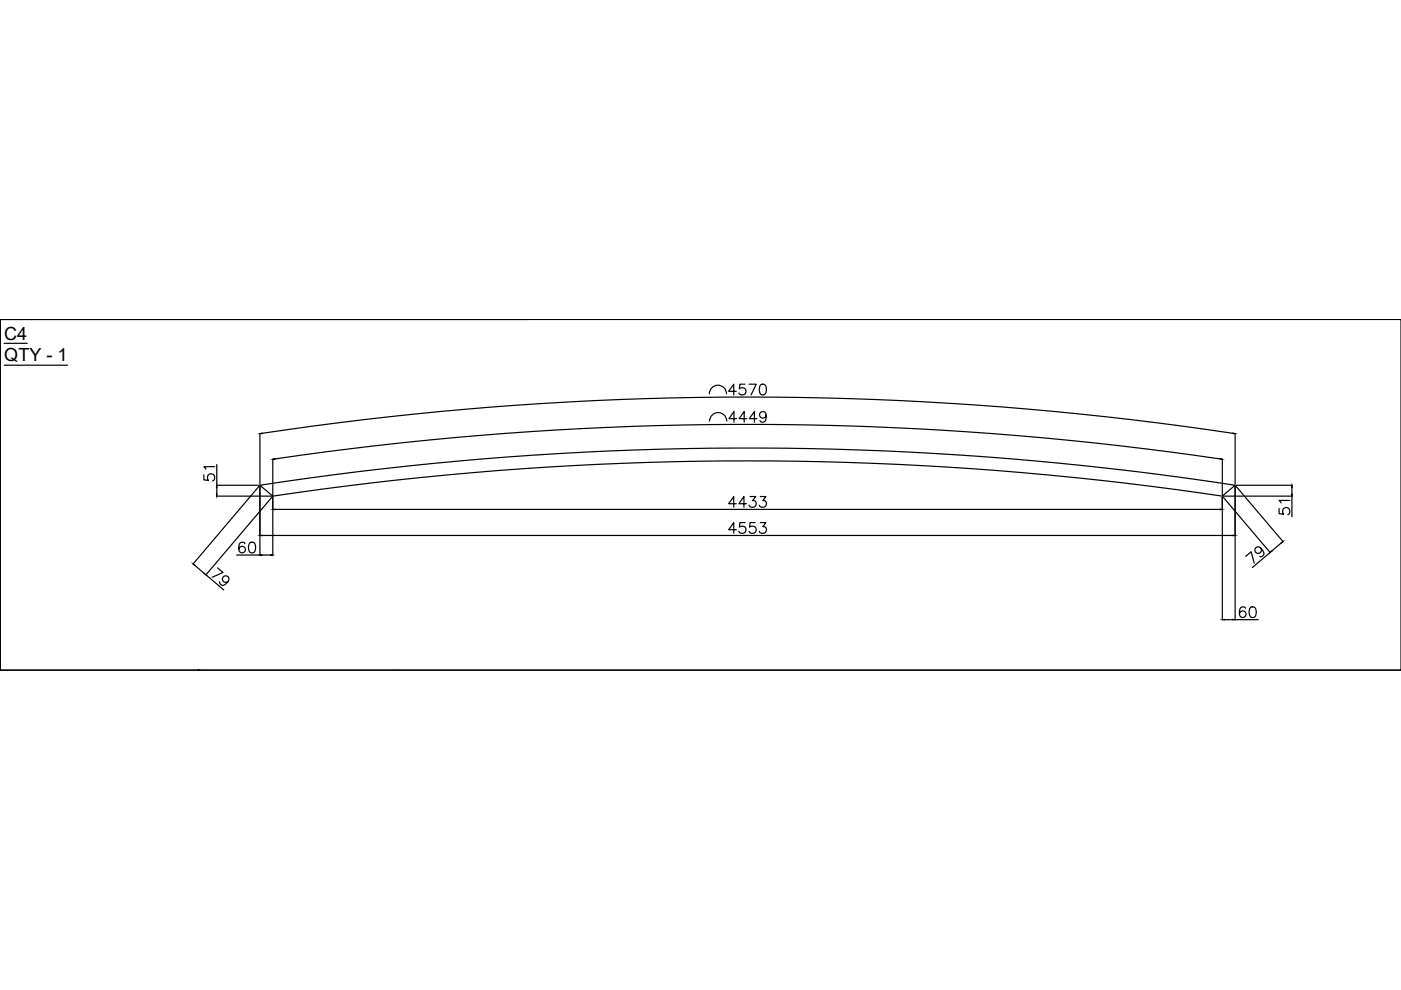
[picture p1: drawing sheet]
<svg xmlns="http://www.w3.org/2000/svg" width="297mm" height="210mm" viewBox="0 0 297 210" stroke-linecap="round" stroke-linejoin="round" font-family="sans-serif">
<defs><g id="words">
<g font-size="3.8">
<text x=".9" y="72">C4</text>
<text x=".9" y="76.6">QTY - 1</text>
<text x=".2" y="145">SP16</text>
<text x="26.4" y="145.5">QTY - 1 SP17</text>
</g>
</g></defs>
<!-- layer: 0 -->
<path d="M.1 95.6h.1M.1 109.1h.1M.1 136.1h.1M.1 122.6h.1" fill="none" stroke="#000" stroke-width=".21"/>
<g fill="none" stroke="#000" stroke-width=".25">
<path d="M.1 67.7h296.9v74.4h-296.9zM.1 67.7v74.4h296.9M.1 67.7h111.9M.9 72.8h4.9M.9 77.4h13.4M42.1 67.7h.1M84.1 67.7h.1M112 67.7h.1M297 67.7h.1M45.5 98.9h-2.3l.5 .6M46 98.5v4.4M55.1 91.9v10.8"/>
<path d="M55.6 91.9a692.4 692.4 0 0 1 205.8 0M57.8 97.3v7.7M58.3 97.3a688.8 688.8 0 0 1 200.4 0M150.4 83.5a1.82 1.82 0 0 1 1.8-1.8 1.82 1.82 0 0 1 1.8 1.8M150.4 89.3a1.82 1.82 0 0 1 1.9-1.8 1.82 1.82 0 0 1 1.8 1.8M156.1 83h-1.6l1.1-1.5v2.2M156.2 88.8h-1.7l1.1-1.5v2.2M158 81.5h-1.1l-.1 .9a.8 .8 0 0 1 1.2 0 .8 .8 0 0 1-.2 1.2 .8 .8 0 0 1-1.1-.3M158.3 88.8h-1.6l1.1-1.5v2.2M158.8 81.5h1.5l-1.1 2.2M160.5 88.8h-1.6l1.1-1.5v2.2M161.3 81.6a.74 .74 0 0 1 1.1 .3 1.88 1.88 0 0 1-.2 1.7 .74 .74 0 0 1-1.1-.3 1.88 1.88 0 0 1 .2-1.7z"/>
<path d="M162.4 88a.71 .71 0 0 1-.9 .6 .71 .71 0 0 1-.3-1.1 .71 .71 0 0 1 1.1 .1 2.03 2.03 0 0 1-.2 1.8 .68 .68 0 0 1-1-.2M259.2 97.3v7.7M261.9 91.9v10.8M41.3 119.9l2 1.7M43.2 100.7v1.1l1 .1a.8 .8 0 0 1 0-1.2 .8 .8 0 0 1 1.2 .1 .8 .8 0 0 1-.3 1.2M45.9 105.2h11.7M45.9 102.9h9M46 103.3v1.4M50.2 117.7h4.9M51.9 115.3a.67 .67 0 0 0-.9-.2 1.74 1.74 0 0 0 0 2 .71 .71 0 0 0 1-.3 .71 .71 0 0 0-.5-1 .71 .71 0 0 0-.9 .7M53 115.1a.74 .74 0 0 1 1.1 .3 1.91 1.91 0 0 1-.2 1.7 .74 .74 0 0 1-1.1-.3 1.84 1.84 0 0 1 .2-1.7zM55 103.1l-14.1 16.5"/>
<path d="M55.1 102.9a681.3 681.3 0 0 1 206.8 0l-2.7 2.3a681.8 681.8 0 0 0-201.4 0zM55.1 103.1v14.6M55.6 113.5h205.8M55.6 117.7h1.8M57.7 105.4l-14.1 16.5M57.8 105.4v12.3M58.3 108h200.4M156.1 106.8h-1.6l1.1-1.5v2.3M156.1 112.3h-1.6l1.1-1.5v2.3M158 110.8h-1.1l-.1 1a.8 .8 0 0 1 1.2 0 .8 .8 0 0 1-.2 1.2 .8 .8 0 0 1-1.1-.4M158.3 106.8h-1.6l1-1.5v2.3M159 105.3h1.2l-.6 .8a.73 .73 0 0 1 .8 .9 .73 .73 0 0 1-1 .6l-.4-.2-.2-.3"/>
<path d="M160.1 110.8h-1.1l-.1 1a.8 .8 0 0 1 1.2 0 .8 .8 0 0 1-.1 1.2 .8 .8 0 0 1-1.2-.4M161.2 105.3h1.2l-.7 .8a.73 .73 0 0 1 .8 .9 .73 .73 0 0 1-1 .6l-.3-.2-.2-.3M161.2 110.8h1.2l-.7 .9a.73 .73 0 0 1 .8 .8 .73 .73 0 0 1-1 .6l-.3-.1-.2-.4M259.2 105.4v26M259.3 105.4l10 11.8M259.4 105.2h14.6M261.9 103.1v28.3M262 103.1l10.1 11.8M262.1 102.9h11.9M264.1 118l1.2-1 .6 2.4M267.3 116.2a.7 .7 0 0 1-.3 1.1 .7 .7 0 0 1-.9-.7 .7 .7 0 0 1 .9-.6 2.05 2.05 0 0 1 1 1.5 .68 .68 0 0 1-.9 .5M269.3 117.1l-3.8 3.2"/>
<path d="M271.2 107.8v1.1l1 .1a.8 .8 0 0 1-.1-1.2 .8 .8 0 0 1 1.2 .2 .8 .8 0 0 1-.3 1.1M271.7 115.1l-2.1 1.7M273.5 106.1h-2.3l.4 .5M273.9 103.3v1.4M273.9 105.2v4.4M43.7 121.9l3.7 3.2M46.1 120.4l1.2 1-2.3 1M48.4 123.3a.71 .71 0 0 1-1.2-.2 .71 .71 0 0 1 .5-1 .71 .71 0 0 1 .9 .8 1.98 1.98 0 0 1-1.4 1.2 .68 .68 0 0 1-.6-.8M259.6 131.4h1.8M261.9 131.4h4.9M264.1 129a.65 .65 0 0 0-.6-.3 .65 .65 0 0 0-.6 .4 1.3 1.3 0 0 0 .5 1.8 .71 .71 0 0 0 .8-.6 .71 .71 0 0 0-.7-.8 .71 .71 0 0 0-.7 .7M265.2 128.8a.74 .74 0 0 1 1 .3 1.91 1.91 0 0 1-.2 1.7 .74 .74 0 0 1-1-.3 1.82 1.82 0 0 1 .2-1.7z"/>
</g>
<g fill="#000" stroke="#000" stroke-width=".21">
<path d="M55.1 91.9l.4-.1 .1 .2zM57.8 97.4l.5-.2v.2zM258.7 97.2l.5 .2h-.5zM261.4 91.8l.5 .1-.5 .1zM40.9 119.6l.4 .2-.1 .1zM45.9 104.7h.1v.5zM46 102.9v.4h-.1zM55.1 113.5h.5v.1zM55.1 117.7l.5-.1v.2zM57.4 117.6l.4 .1-.4 .1zM57.8 108l.5-.1v.2zM258.7 107.9l.5 .1-.5 .1z"/>
<path d="M261.4 113.5h.5l-.5 .1zM269.6 116.8l.1 .1-.4 .2zM271.6 115.1l.4-.3-.3 .4zM273.9 102.9l.1 .4h-.2zM273.8 104.7h.2l-.1 .5zM43.4 121.5l.3 .4-.4-.3zM259.2 131.4l.4-.1v.2zM261.4 131.3l.5 .1-.5 .1z"/>
<circle cx=".1" cy="142.1" r=".1"/>
<circle cx="42.1" cy="142.1" r=".11"/>
</g>
<use href="#words"/>
</svg>
